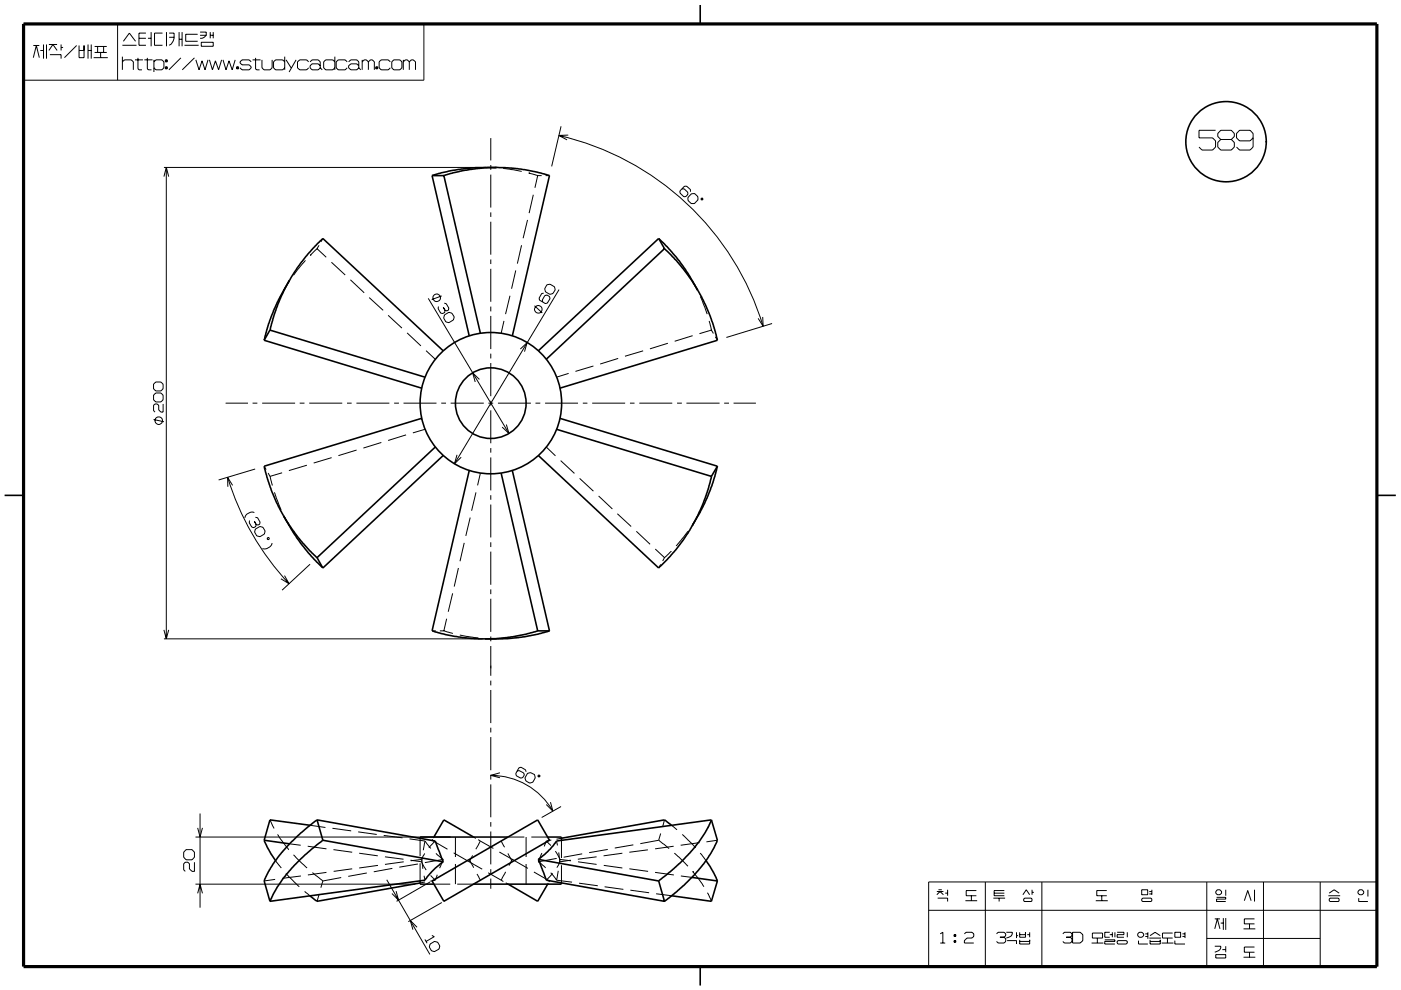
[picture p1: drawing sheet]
<svg xmlns="http://www.w3.org/2000/svg" width="297mm" height="210mm" viewBox="0 0 297 210" stroke-linecap="round" stroke-linejoin="round" font-family="sans-serif">
<g fill="none" stroke="#000" stroke-width=".21">
<path d="M5 5.1h84.9v11.9h-84.9zM7.1 9.6h1.2M7.1 12.2l.6-2.6 .6 2.6M8.5 10.7h.7M9.2 9.4v3M9.9 9.4v3M10.4 9.4h1.7M10.4 10.7l.8-1.3 .9 1.3M10.6 11.6h2.4v.8M13 9.4v1.3M13 10.1h.4M16.2 9.6l-2.5 2.6"/>
<path d="M16.8 10.7h1M16.8 9.6v2.6h1v-2.6M18.7 10.7h.6M18.7 9.4v3M19.3 9.4v3M19.9 12.2h3M20.1 9.9h2.5M20.1 11.1h2.5M20.7 9.9v1.2M21.3 11.1v1.1M22 9.9v1.2M24.9 5.1v11.9"/>
<path d="M25.9 9.6h3M25.9 13.1l.5-.4h1.5l.4 .4v1.7M25.9 12v2.8M26.2 8.8l1.2-1.8 1.3 1.8M28.6 12.7h1.7M29.2 12.3v2.3l.3 .2h.6M29.5 8.1h1.4M30.6 12.7h1.7M30.9 7h-1.4v2.6h1.4M31.2 12.3v2.3l.3 .2h.6M31.4 8.1h.6M32 6.8v3"/>
<path d="M32.6 13.1l.5-.4h1.2l.5 .4v1.3l-.5 .4h-1.2l-.5-.4M32.6 12.7v2.6M34.5 7h-1.7v2.6h1.7M35 12.7h.5v.4h-.5zM35 14.2h.5v.4h-.5zM35.3 12.7v.4M35.3 14.2v.4M35.3 6.8v3M35.9 7h1a2.28 2.28 0 0 1-1 2.6M35.9 7.9h1M38 6.8v3M38 8.3h.6"/>
<path d="M38.3 12.3l-2.5 2.5M38.6 6.8v3M39.1 9.6h3M41.2 12.3l-2.6 2.5M41.5 12.7l.7 2.1 .6-1.9 .7 1.9 .6-2.1M41.9 7.3h-2.5v1.5h2.5M42.4 6.8h1.3v.7M42.4 7.5h1.3M42.7 9h2.5v.8h-2.5zM43.7 7.5a1.39 1.39 0 0 1-1.3 .6M44.4 12.7l.6 2.1 .7-1.9 .6 1.9 .7-2.1M44.6 6.8v1.3"/>
<path d="M44.6 7.5h.6M45.2 6.8v1.3M47.3 12.7l.6 2.1 .7-1.9 .6 1.9 .7-2.1M50.2 14.2h.4v.4h-.4zM50.4 14.2v.4M53.3 13.1l-.5-.4h-1.5l-.4 .4v.2l.4 .5h1.5l.5 .4v.2l-.5 .4h-1.5l-.4-.4M53.5 12.7h1.7M54.2 12.3v2.3l.2 .2h.6M55.5 12.7v1.7l.5 .4h1.3l.4-.4v-1.7M60.4 13.1l-.5-.4h-1.5l-.4 .4v1.3l.4 .4h1.5l.5-.4M60.4 12v2.8M60.7 12.7l1 1.7"/>
<path d="M62.8 12.7l-1.5 2.6M65.4 13.1l-.4-.4h-1.5l-.4 .4v1.3l.4 .4h1.5l.4-.4M65.7 13.1l.5-.4h1.3l.4 .4v1.3M67.9 14l-.4-.5h-1.3l-.5 .5v.4l.5 .4h1.3l.4-.4M67.9 14.4l.4 .4M71 13.1l-.4-.4h-1.6l-.4 .4v1.3l.4 .4h1.6l.4-.4M71 12v2.8M73.6 13.1l-.4-.4h-1.5l-.4 .4v1.3l.4 .4h1.5l.4-.4M73.9 13.1l.5-.4h1.3l.4 .4v1.3M76.1 14l-.4-.5h-1.3l-.5 .5v.4l.5 .4h1.3l.4-.4M76.1 14.4l.4 .4M76.8 13.1l.4-.4h.5l.4 .4"/>
<path d="M76.8 12.7v2.1M78.1 13.1l.4-.4h.5l.4 .4v1.7M78.1 13.1v1.7M79.7 14.2h.4v.4h-.4zM79.9 14.2v.4M82.8 13.1l-.5-.4h-1.5l-.4 .4v1.3l.4 .4h1.5l.5-.4M83.5 12.7h1.3l.4 .4v1.3l-.4 .4h-1.3l-.4-.4v-1.3zM85.5 13.1l.4-.4h.5l.4 .4M85.5 12.7v2.1M86.8 13.1l.4-.4h.4l.5 .4v1.7M86.8 13.1v1.7M34.8 37.5l.5-2 .5 2"/>
<path d="M34.8 35.5h67.5M35.3 35.5v100M102.8 35.5l2.4 .1M104.1 29.3v4.7M104.1 35v1M104.1 37v7M106.7 35.7l3.9 .7M112.1 36.7h.1M112.1 36.7l1.9 .5M114 37.2l-.6 2.6M114 37.2h.8M115.7 37.2h.8"/>
<path d="M118.5 28.7a59.1 59.1 0 0 1 43.3 40.5M119 26.8l-2 8.5M120.5 28.7h-2l1.7 1M257.7 27.6h-3.5v1.6h2.9l.6 .7v1.3l-.6 .6h-2.3l-.6-.6M258.8 29.6l-.6-.7v-.6l.6-.7h2.3l.6 .7v.6l-.6 .7M258.8 29.6l-.6 .6v1l.6 .6h2.3l.6-.6v-1l-.6-.6M258.8 29.6h2.3M265.7 29.2l-.7 .7h-2.2l-.6-.7v-.9l.6-.7h2.2l.7 .7v2.9l-.7 .6h-2.2l-.6-.6M61.4 59.6l-1.3 2M64.8 55.2l-2.6 3.2M65.8 54.1h.1M67.2 52.7l-1.4 1.4"/>
<path d="M67.2 52.7l2 1.9M67.6 52l-.4 .7M68.4 50.6l-.4 .7M70.3 55.6l2.9 2.7M74.3 59.3l2.9 2.8M104.1 45v1M104.1 47v7M104.1 55v1M104.1 57v7M109.4 57.4l-.9 3.8M110.6 52l-.9 3.9M111.8 46.6l-.9 3.9"/>
<path d="M113.1 41.3l-.9 3.9M144.6 40.1l.4-.1 .8 .8v.4l-.4 .5h-.4l-.8-.7-.1-.5 1-1h.5l.8 .7v.5M146.6 41.1h.7l.7 .6v.7l-.8 .8h-.6l-.7-.7-.1-.6zM146.7 59.4l1.2 2.1M148.6 42.1l.3-.1 .2 .3-.4 .1zM78.3 63.1l2.9 2.7M82.3 66.9l2.9 2.7M86.3 70.6l2.9 2.8M90.3 74.4l2 1.8M90.8 63.3l17.1 28.6M93 65l-.1 .4 .5 1 .5 .1 .4-.2 .1-.5M93.6 62.8l-2.1 .7"/>
<path d="M94 65.2l.4 .6M94.2 64.3l.4 .1 .6 1-.1 .4-.3 .1-.4-.1M94.2 66.8l1-.6 .6 .2 .5 .8-.2 .7-.9 .5-.7-.1-.4-.8zM104.1 65v1M104.1 67v7M104.1 75v1M104.1 77v7M106.8 68.1l-.5 2.6M108.1 62.7l-.9 3.9M110.3 74l1.5-1.3-.6 1.9M113.3 64.9l1.7 1.5M115.3 62.2l-.4 .1-.6 .9 .1 .5 1.2 .7 .4-.1 .6-1-.1-.4-.6-.3-.4 .1-.5 .9 .1 .4"/>
<path d="M115.9 60.4l.7-.1 1 .5 .1 .7-.5 .8-.6 .1-.9-.5-.2-.7zM118.5 61.4l-22.1 37M120.6 79.2l-2.6 .8M125.8 77.6l-3.8 1.2M131.1 76l-3.8 1.2M136.4 74.4l-3.9 1.2M141.6 72.8l-3.8 1.2M146.9 71.2l-3.9 1.2M148.5 62.9l1.4 3.7M150.4 68.1l.4 1.9M150.8 70l-2.5 .8M150.8 70l.5 .7"/>
<path d="M151.7 71.5l.4 .7M161.7 67.2l.1 2-1.1-1.7M163.7 68.6l-9.7 3M32.6 89l2.2 .4M33 81h1.1l.5 .5v1l-.5 .4h-1.1l-.4-.4v-1zM33 83.4h1.1l.5 .4v1l-.5 .5h-1.1l-.4-.5v-1zM34.6 85.7v1.7h-.5l-.4-.5v-.9l-.4-.3h-.4l-.3 .3v1.1l.3 .3M47.8 85.5h4.8M53.6 85.5h1M54.1 99.5l-7.7 2.3M55.6 85.5h7M56 98.9l.4 .7"/>
<path d="M63.5 85.5h1.1M65.1 98.7l-3.8 1.1M65.6 85.5h7M70.3 97.1l-3.8 1.1M73.6 85.5h.9M75.6 85.5h7M75.6 95.5l-3.8 1.1M80.9 93.8l-3.9 1.2M83.6 85.5h1M85.6 85.5h6.9M86.1 92.2l-3.8 1.2M90.1 91.1l-2.6 .7"/>
<path d="M93.6 85.5h1M95.5 85.5h7.1M96.9 96.5l-.5 1.9 1.4-1.4M101.6 80.5l-1.4-1.4 .6 1.9M103.5 85.5h1.1M104.1 85v1M104.1 87v7M104.1 95v1M104.1 97v7M105.6 85.5h7M107.4 90l.5 1.9-1.4-1.3M113.5 85.5h1.1"/>
<path d="M115.6 85.5h7M115.8 94.8l2 1.9M118.9 97.7l2.9 2.7M123.6 85.5h.9M125.6 85.5h6.9M133.6 85.5h.9M135.5 85.5h7M143.5 85.5h1.1M145.5 85.5h7.1M153.5 85.5h1.1M155.5 85.5h4.8M48.3 101.2a57.7 57.7 0 0 0 13 22.6"/>
<path d="M49.3 103l-1-1.7v1.9M52.9 110.4l-.1 .5 .6 .9 .4 .1 .4-.2 .1-.5M53.9 110.6l.4 .6M53.9 108.7a1.54 1.54 0 0 0-2 1.1M54.1 109.7l.5 .1 .6 1-.2 .4-.3 .2-.4-.2M54.1 112.2l1-.5 .6 .1 .5 .8-.2 .7-.9 .5-.7-.1-.4-.8zM56.7 114.1l.3-.1 .1 .4h-.4zM56.9 100.3l.3 .7M57.2 101l.5 2M57.7 115.2a1.64 1.64 0 0 1-2.1 1.2M58.2 104.4l1.4 3.8M59.8 100.3l-2.6 .7"/>
<path d="M60.3 109.5l1.1 2.1M65.7 119.7l-5.9 5.5M98.4 115.1l-.9 3.9M99.7 109.8l-.9 3.9M100.9 104.4l-.9 3.9M101.9 100.4l-.6 2.6M104.1 105v1M104.1 107v7M104.1 115v1M104.1 117v7M122.9 101.5l2.9 2.7M126.9 105.2l2.9 2.7"/>
<path d="M130.9 109l2.9 2.7M134.9 112.7l2.9 2.7M138.9 116.5l2 1.8M140.1 119.7l-.4 .8M140.9 118.3l-.4 .7M142.3 116.9l-1.4 1.4M145.9 112.7l-2.6 3.1M147.9 109.4l-1.2 2.1M34.8 133.6l.5 1.9 .5-1.9M34.8 135.5h67.5M60.3 122.1l1 1.7-1.7-1M91.6 133.8h.8"/>
<path d="M93.3 133.8h.8M94.1 133.8l1.9 .6M94.7 131.2l-.6 2.6M96 134.4h.1M96 125.9l-1 3.8M97.2 120.5l-.9 3.9M97.5 134.7l3.9 .6M102.9 135.5h2.4M104.1 125v1M104.1 127v7M104.1 135v1M104.1 137v6.3"/>
<path d="M104.1 144.4v1M104.1 146.3v7.1M104.1 154.3v1.1M104.1 156.3v7.1M41.4 177.5h54.1M41.9 175.6l.5 1.9 .5-1.9M42.4 172.5v20M57.2 173.9l.9 1.8M58.8 177l2.5 3.2M61.4 179l2.4 .3M65.2 179.5l4 .5M65.7 175l3.3 .5"/>
<path d="M70.5 175.7l4 .5M75.9 176.4l4 .6M81.4 177.2l3.9 .5M86.8 177.9l3.3 .5M89.1 177.8v3.8M90.1 178.4l-.4 1.9M90.1 178.4l1.3 1.6M91.7 178l-.1 .2 3.3 1.9M92 177.5l-.1 .3M92.3 178.4l-1.4 1.4M96.6 177.5v4.3M100.4 177.5l.5 .3"/>
<path d="M101.4 178.1l.5 .3M104.1 164.3v1.1M104.1 166.4v6.9M104.1 174.4v.9M104.1 176.4v6.9M104.1 164.5a15.1 15.1 0 0 1 13.1 7.5M104.6 180l-2.7-1.6-1 1.7M106 163.9l-1.9 .6 1.9 .5M106.3 178.4l.7 1.3M107.7 177.5h3.5M109.6 163.5l.5-.1 .9 .5 .2 .5-.4 .5-.4 .2-.9-.6-.2-.4 .7-1.2 .4-.2 1 .6 .1 .4M111.5 177.5v4.3"/>
<path d="M111.8 164l.7-.1 .8 .4 .2 .7-.5 .9-.7 .2-.8-.5-.2-.6zM112.7 177.5h3.4M114.1 164.4h.3v.4h-.3zM116.7 170.1l.5 1.9-1.4-1.4M116.8 179.4l-1-1-.4 1.1M116.9 178.2l-1.1 .2M118 178.4l.2 .9M119 171.1l-4.2 2.3M119 178.2v3.8M119 177.8l-1 .2M134.3 179.2l-4 .7M139.7 178.2l-3.9 .7"/>
<path d="M139.7 178.2l2.2 1.8M140.1 176.8l-.4 1.4M140.9 173.9l-.4 1.4M142.4 175l1.1 1M142.8 179.5l-3.9 .5M144.7 177l2.8 2.8M148.3 178.7l-4 .6M152.1 178.2l-2.3 .4M39.5 180.2h1.2l.5 .6v1l-.5 .6h-1.2l-.6-.6v-1zM41.2 182.9v1.9h-.5l-.5-.5v-1.1l-.4-.3h-.5l-.4 .3v1.3l.4 .3M41.4 187.5h46.7M41.9 189.5l.5-2 .5 2"/>
<path d="M58.3 186.5l-2.3 .4M58.4 182.5l1.2 1.6M60.6 185.2l2.9 2.9M62.2 181.3l2.9 2.8M63.8 185.8l-4 .5M64.6 189.1l1.1 .9M66.2 185.1l2.2 1.8M67.6 189.7l-.4 1.5M68.4 186.9l-.4 1.4M69.2 185l-3.9 .6M70.7 180.2l4 .6M72.3 186.1l-3.8 .8"/>
<path d="M74.7 184.3l-4 .5M76.2 181l3.9 .5M77.8 185.2l-4 .7M80.1 183.6l-3.9 .5M81.6 181.7l4 .5M82 186.6l9.1 15.8M83.2 184.2l-4 .7M84 189l.5 1.9-1.4-1.4M85.6 182.8l-4 .5M87 182.5l2.4 .3M88.4 196.7l-1.4-1.5 .5 2M88.6 183.3l-3.9 .6"/>
<path d="M89.1 183.1v3.7M89.4 182.3l.1 .7M89.4 182.3l-2.3 .3M89.4 182.8l.1 .2M89.5 183l.2 1.3M89.5 183l.9 1.5M89.5 181.8l-.1 1M89.9 185.8l.2 .9M90 181l-.6 1.3M90.1 199.3l.5 .8M90.1 187.1l-1 .2M91.2 187.1l-7.1 4.1"/>
<path d="M91.3 185.7l1 1M91.6 198.4l.5 .3-1.8 1M92 187.5h3.5M92.3 186.7l-1.1 .2M92.4 181l1.6 1.3M92.7 185.5l-.4 1.2M93.7 191.4l-7.1 4.1M94 182.3l-.8 1.8M94 182.3l-3.9 .7M96.2 180.9l3.3 1.9M96.6 183.3v4.2M96.9 187.5h3.5"/>
<path d="M99.5 182.3l.9 1.8M99.5 182.8l2.7 1.6M100.2 181.4l-.7 1.4M101.1 185.4l.8 1.3M103.5 185.1l2.8 1.6M104.1 184.4v.9M104.1 186.3v2.2M105.9 180.7l2.7 1.6M106.3 186.7l.4 .3M107.2 184.9l-.9 1.8M107.2 187.2l.5 .3M107.7 181l.9 1.8"/>
<path d="M108.6 182.3h.1M108.6 182.3l-.7 1.3M108.6 182.3l3.3 1.9M111.5 183.3v4.2M113.2 184.9l3.3 2-.1 .2M114.1 182.8l1.6 1.3M114.9 180.9l-.8 1.9M116.2 187.3l-.1 .2M116.8 185.1l1.2 1.6M117.2 185.2l-1.4 1.5M117.7 180.5l.9 1.5M118 186.7l3.3 .4"/>
<path d="M118 182.1l-3.9 .7M118.4 184.7l-.4 2M118.5 180.8l.1 1.2M118.6 182l.1 .3M118.7 182.3v.5M118.7 182.5l-.1 .8M118.7 182.8l-.6 1.2M118.7 182.3l2.4 .3M119 183.5v3.8M121 182.5l-2.3 .3M122.6 182.8l3.9 .5M122.8 187.3l3.9 .6"/>
<path d="M123.4 181.1l-3.9 .7M126.5 181.7l-4 .5M128 183.6l3.9 .5M128.2 188.1l4 .5M128.9 180.2l-4 .6M131.9 181l-3.9 .5M133.4 184.3l4 .5M133.6 188.8l4 .6M137.4 180.3l-4 .5M138.9 185l4 .6M139.1 189.6l3.3 .4M143 180.9l2.9 2.8"/>
<path d="M144.4 185.8l2.3 .3M146.9 184.9h.1M146.9 184.9l1.1 1.3 1.2 1.9M148.5 180.9l1.2 1.6M150 189.3l.8 1.9M196.9 187.1h95v17.9h-95zM196.9 193.1h95M198.6 189.1h1.4M198.6 189.8l.7-.7 .7 .7M198.8 190.5h2.1v.7M199 188.7h.7M199.3 198.1l.6-.4v2.3"/>
<path d="M200.4 189.4h.5M200.9 188.7v1.3M202.3 199.5h.3v.4h-.3zM202.3 198.2h.3v.4h-.3zM202.4 198.2v.4M202.4 199.5v.4M204.5 198.1l.3-.4h1.3l.4 .4v.5l-.4 .4h-1.1l-.5 .5v.5h2M204.7 191h2.5M206 190v1M207 188.9h-2.1v1.1h2.1M208.9 187.1v17.9M210.6 190.5h2.5"/>
<path d="M210.8 189.4h2.1M211.3 198.1l.3-.4h1.3l.3 .4v.4l-.3 .3M211.8 190.5v.7M212 198.8h.9M212.9 198.8l.3 .3v.6l-.3 .3h-1.3l-.3-.3M212.9 188.9h-2.1v1.1h2.1M213.4 197.7h1.2a1.12 1.12 0 0 1-1.2 1.3M213.5 199.5h2v.7M215.5 197.7v1.3M215.5 198.5h.4M216.2 198.2h1.2M216.2 197.7v1.1h1.2v-1.1"/>
<path d="M216.2 199.3v.9h2.1v-.9M216.2 199.7h2.1M216.9 189.8l.7-1.1 .7 1.1M217.2 190.5h1.4l.2 .5-.2 .2h-1.4l-.2-.2zM217.8 198.2h.5M218.3 197.7v1.1M218.8 188.7v1.1M218.8 189.3h.4M220.9 187.1v17.9M225.3 198.1l.4-.4h1.2l.4 .4v.4l-.4 .3M226.1 198.8h.8M226.9 198.8l.4 .3v.6l-.4 .3h-1.2l-.4-.3"/>
<path d="M227.4 197.7h1.6l.6 .5v1.3l-.6 .5h-1.6zM231.6 197.9h2.2v1.1h-2.2zM232.3 191h2.6M232.7 199v1M233.6 190v1M234.2 199.3h2.2v.4h-2.2v.5h2.2M234.7 188.9h-2.2v1.1h2.2M235.3 198.2h.5M235.3 197.7h-1.1v1.1h1.1M235.8 197.7v1.1M236.4 197.7v1.1M236.9 197.7h1.4v.5h-1.4v.6h1.4"/>
<path d="M237 199.5h1.8l.2 .2v.3l-.2 .2h-1.8l-.1-.2v-.3zM239 197.7v1.1M241.4 199.5v.7h2M241.6 197.7h.5l.4 .4v.4l-.4 .3h-.5l-.4-.3v-.4zM242.1 188.7h1.2v1.1h-1.2zM242.1 190.7l.2-.2h1.7l.2 .5-.2 .2h-1.7l-.2-.2zM242.8 198.6h.6M242.8 198.1h.6M243.4 197.7v1.4M243.7 199h2.5M243.7 189.1h.5M243.7 189.6h.5"/>
<path d="M243.8 199.3v.9h2.2v-.9M243.8 199.7h2.2M243.8 198.5l1.1-.8 1.1 .8M244.2 188.7v1.1M247.5 199v1M248.6 197.9h-2.1v1.1h2.1M249.1 197.7h1.2v1.1h-1.2zM249.1 199.5v.7h2.1M250.7 198.6h.5M250.7 198.1h.5M251.2 197.7v1.3M255.9 199h24"/>
<path d="M255.9 187.1v17.9M257.6 194.9h1.1M257.6 197l.5-2.1 .6 2.1M257.9 190.3h2v.4h-2v.5h2M258.1 188.7h.6l.3 .4v.3l-.3 .4h-.6l-.3-.4v-.3zM258.8 195.8h.6M259.4 194.7v2.5M259.9 188.7v1.3M259.9 194.7v2.5M263.7 197h2.4M263.8 191l.7-2.1 .8 2.1M264.9 196v1"/>
<path d="M266 188.7v2.5M266 194.9h-2.2v1.1h2.2M267.9 187.1v17.9M279.9 187.1v17.9M281.6 190h2.5M281.8 189.4l1.1-.7 1 .7M282 190.5h1.8l.1 .5-.1 .2h-1.8l-.2-.2zM288.1 190.5v.7h1.9M288.2 188.7h.6l.3 .4v.3l-.3 .4h-.6l-.3-.4v-.3zM290 188.7v1.5M91.2 200.2l.9-.5 .7 .1 .5 .9-.2 .6-1 .5-.6-.1-.5-.8zM199.3 200h1.1"/>
<path d="M231.4 200h2.5M246.3 200h2.5M257.6 200.7h1.2a.91 .91 0 0 1-.7 1.1l-.5 .2M257.8 202.5h2.1v.7h-2.1zM259.2 201.4h.7M259.9 200.7v1.3M263.7 203h2.4M264.9 202v1M266 200.9h-2.2v1.1h2.2"/>
<circle cx="92.6" cy="63.1" r=".8"/>
<circle cx="114.1" cy="65.6" r=".8"/>
<circle cx="33.6" cy="89.2" r=".8"/>
</g>
<g fill="none" stroke="#000" stroke-width=".34">
<path d="M148.5 1.1v4M91.6 37.2l7.9 34M91.6 37.2h2.5M94.1 37.2l7.8 33.5M105.3 35.5l-2.6 .1-3 .3-3.6 .8-2 .5M105.3 35.5l-4.4 .1-2.4 .2-3.5 .5-3.4 .9M105.3 35.5l3.1 .1 2.8 .4 2.8 .5 2.5 .7-7.9 34M61.4 59.4l-2.3 4.1-1.1 2.4-1.1 2.8-.9 3.5M61.4 59.4l1.5-2.4 2-2.6 3.5-3.8 25.6 23.8M61.4 59.4l-1.2 2.3-1.3 2.8-1.7 5.5M139.7 50.6l-25.6 23.8M139.7 50.6l1.2 2.1"/>
<path d="M139.7 50.6l1.7 1.7 2.6 3 1.8 2.7 2.2 3.6M140.9 52.7l-25.1 23.5M140.9 52.7l2.5 2.6 1.4 1.7 2.1 2.8 1.1 1.8M56 72.2l33.4 10.1M57.2 70l32.9 10M57.2 70l-1.2 2.2M148 61.6l1.1 2 1.5 3.6 1.5 5-33.4 10.1M89.4 88.7l-33.4 10.2 1.5 5 1.1 2.6 1.5 2.9M92.3 94.8l-25.1 23.5M94 96.6l-25.5 23.9M99.5 99.8l-7.9 34 4.9 1.2 3.4 .4 2.9 .1M108.6 99.8l7.9 34"/>
<path d="M114.1 96.6l25.6 23.9 3.5-3.8 1.7-2.3 1.8-2.8M118 91.1l32.8 9.9M118.7 88.7l33.4 10.2M152.1 98.9l-1.3 2.1M152.1 98.9l-.9 3.4-1.3 3.3-1.5 3.1-1.7 2.9M1 105.1h4M60.1 109.4l3.2 4.7 2.3 2.6 1.6 1.6M60.1 109.4l2 3.5 1.8 2.5 2.1 2.5 2.4 2.6M67.2 118.3l1.2 2.2M106.3 100.4l7.7 33.4M150.8 101l-1.2 4.5-1.7 4-1.2 2.1M291.9 105.1h4"/>
<path d="M114 133.8l-2.4 .7-3 .6-3.4 .4h-2.4M114 133.8h2.5M116.5 133.8l-2.4 .7-4.3 .8-2.1 .2h-4.9M56 178.2l.7 1.6 1.7 2.7M56 178.2l5.4 .8M65.7 175l-8.5-1.1-1.2 4.3M67.2 173.9l1.2 4.3M67.2 173.9l-3.4 2.8-2.5 2.4-2.4 2.7-1.8 2.7-1.1 2.4 1.2 4.3M67.2 173.9l25.1 4.5M68.4 178.2l-3.7 3.1-3.4 3.5-2.6 3.4-1.5 3M68.5 178.2l25.5 4.6M92 177.5l2.1-3.6 6.3 3.6"/>
<path d="M92.3 178.4l1.7 4.4M107.7 177.5h-18.6v.3M116.1 177.5h2.9M118 178.4l-1.2 1.6-2.7 2.3M119 177.5v.7M142.4 175l-1.5-1.1-21.9 3.9M150.8 173.9l-1.4 2.9-2.6 3.5-2.7 2.9-4.4 3.7M150.8 173.9l-32.8 4.5M150.8 173.9l1.3 4.3-1.3 2.7-1.9 2.7-2.2 2.5-3.2 3-2.6 2.1M89.1 187.3l-21.9 3.9-1.5-1.2M89.1 186.8v.7h2.9M91.6 186.9l22.4-13 2.5 4.3-22.4 13z"/>
<path d="M94 182.8l-2.5 2.1-1.4 1.8-32.9 4.5M107.7 187.5l6.3 3.7 2.1-3.7M114.1 182.3l25.6 4.6M114.1 182.3l1.7 4.4 25.1 4.5M119 187.3v.2h-18.6M139.7 186.9l1.2 4.3M146.7 186.1l5.4 .8M149.7 182.5l1.6 2.5 .8 1.9M152.1 186.9l-1.3 4.3-8.4-1.2M148.5 205v4"/>
<circle cx="260" cy="30.1" r="8.5"/>
<circle cx="104.1" cy="85.5" r="7.5"/>
<circle cx="104.1" cy="85.5" r="15"/>
</g>
<path d="M5 5.1h286.9v199.9h-286.9z" fill="none" stroke="#000" stroke-width=".68" stroke-linecap="butt"/>
</svg>
